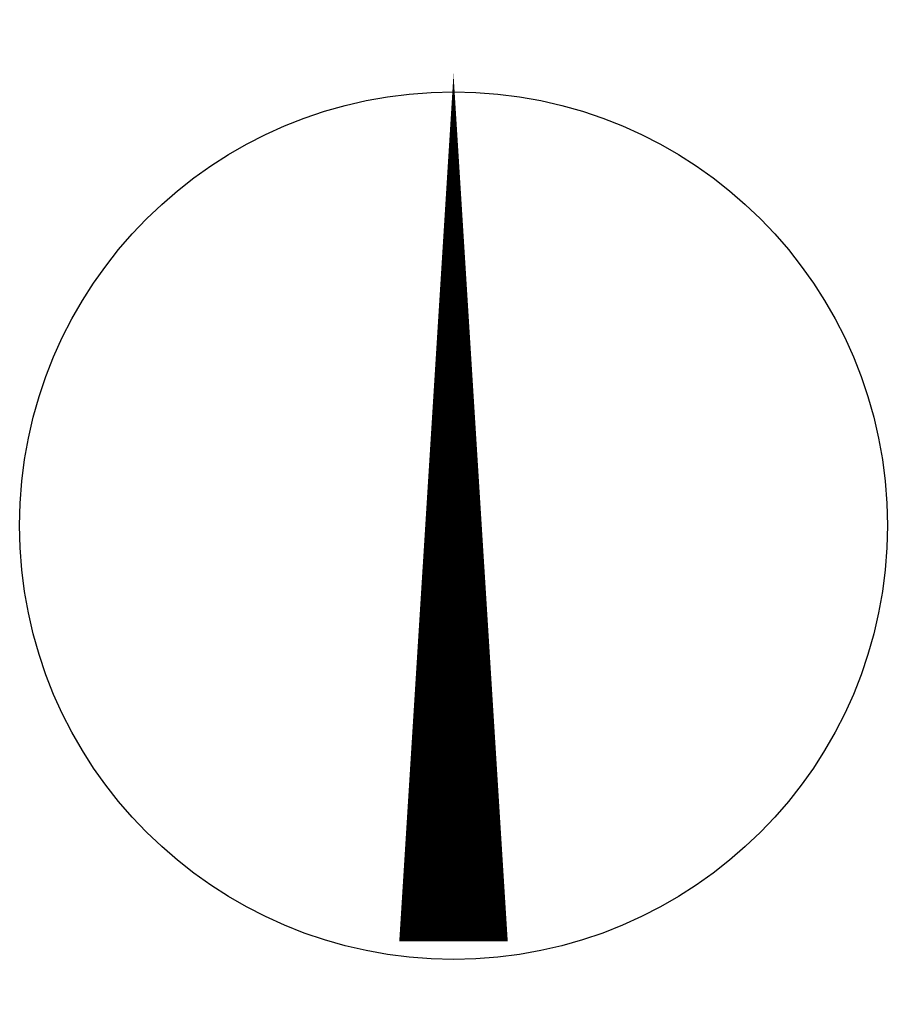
# Model space of a CAD drawing. Extents: x -12 to 12, y -25 to 2.
import ezdxf

# ---------------------------------------------------------------- set-up
doc = ezdxf.new("R2010")
doc.units = 0
doc.header["$LTSCALE"] = 0.3
doc.header["$MEASUREMENT"] = 0
doc.layers.add('细实线', color=3, linetype='CONTINUOUS')

msp = doc.modelspace()

# ---------------------------------------------------------------- linework, layer by layer
at = {"layer": '细实线', "color": 5, "ltscale": 0.3}
msp.add_lwpolyline([(0, 0.5, 0.6, 0.6, 0), (0, 0.5, 0, 3, 0), (0, -23.5, 3, 3, 0)], format="xyseb", dxfattribs=at)
msp.add_circle((0, -12), 12, dxfattribs=at)

doc.saveas('drawing.dxf')
